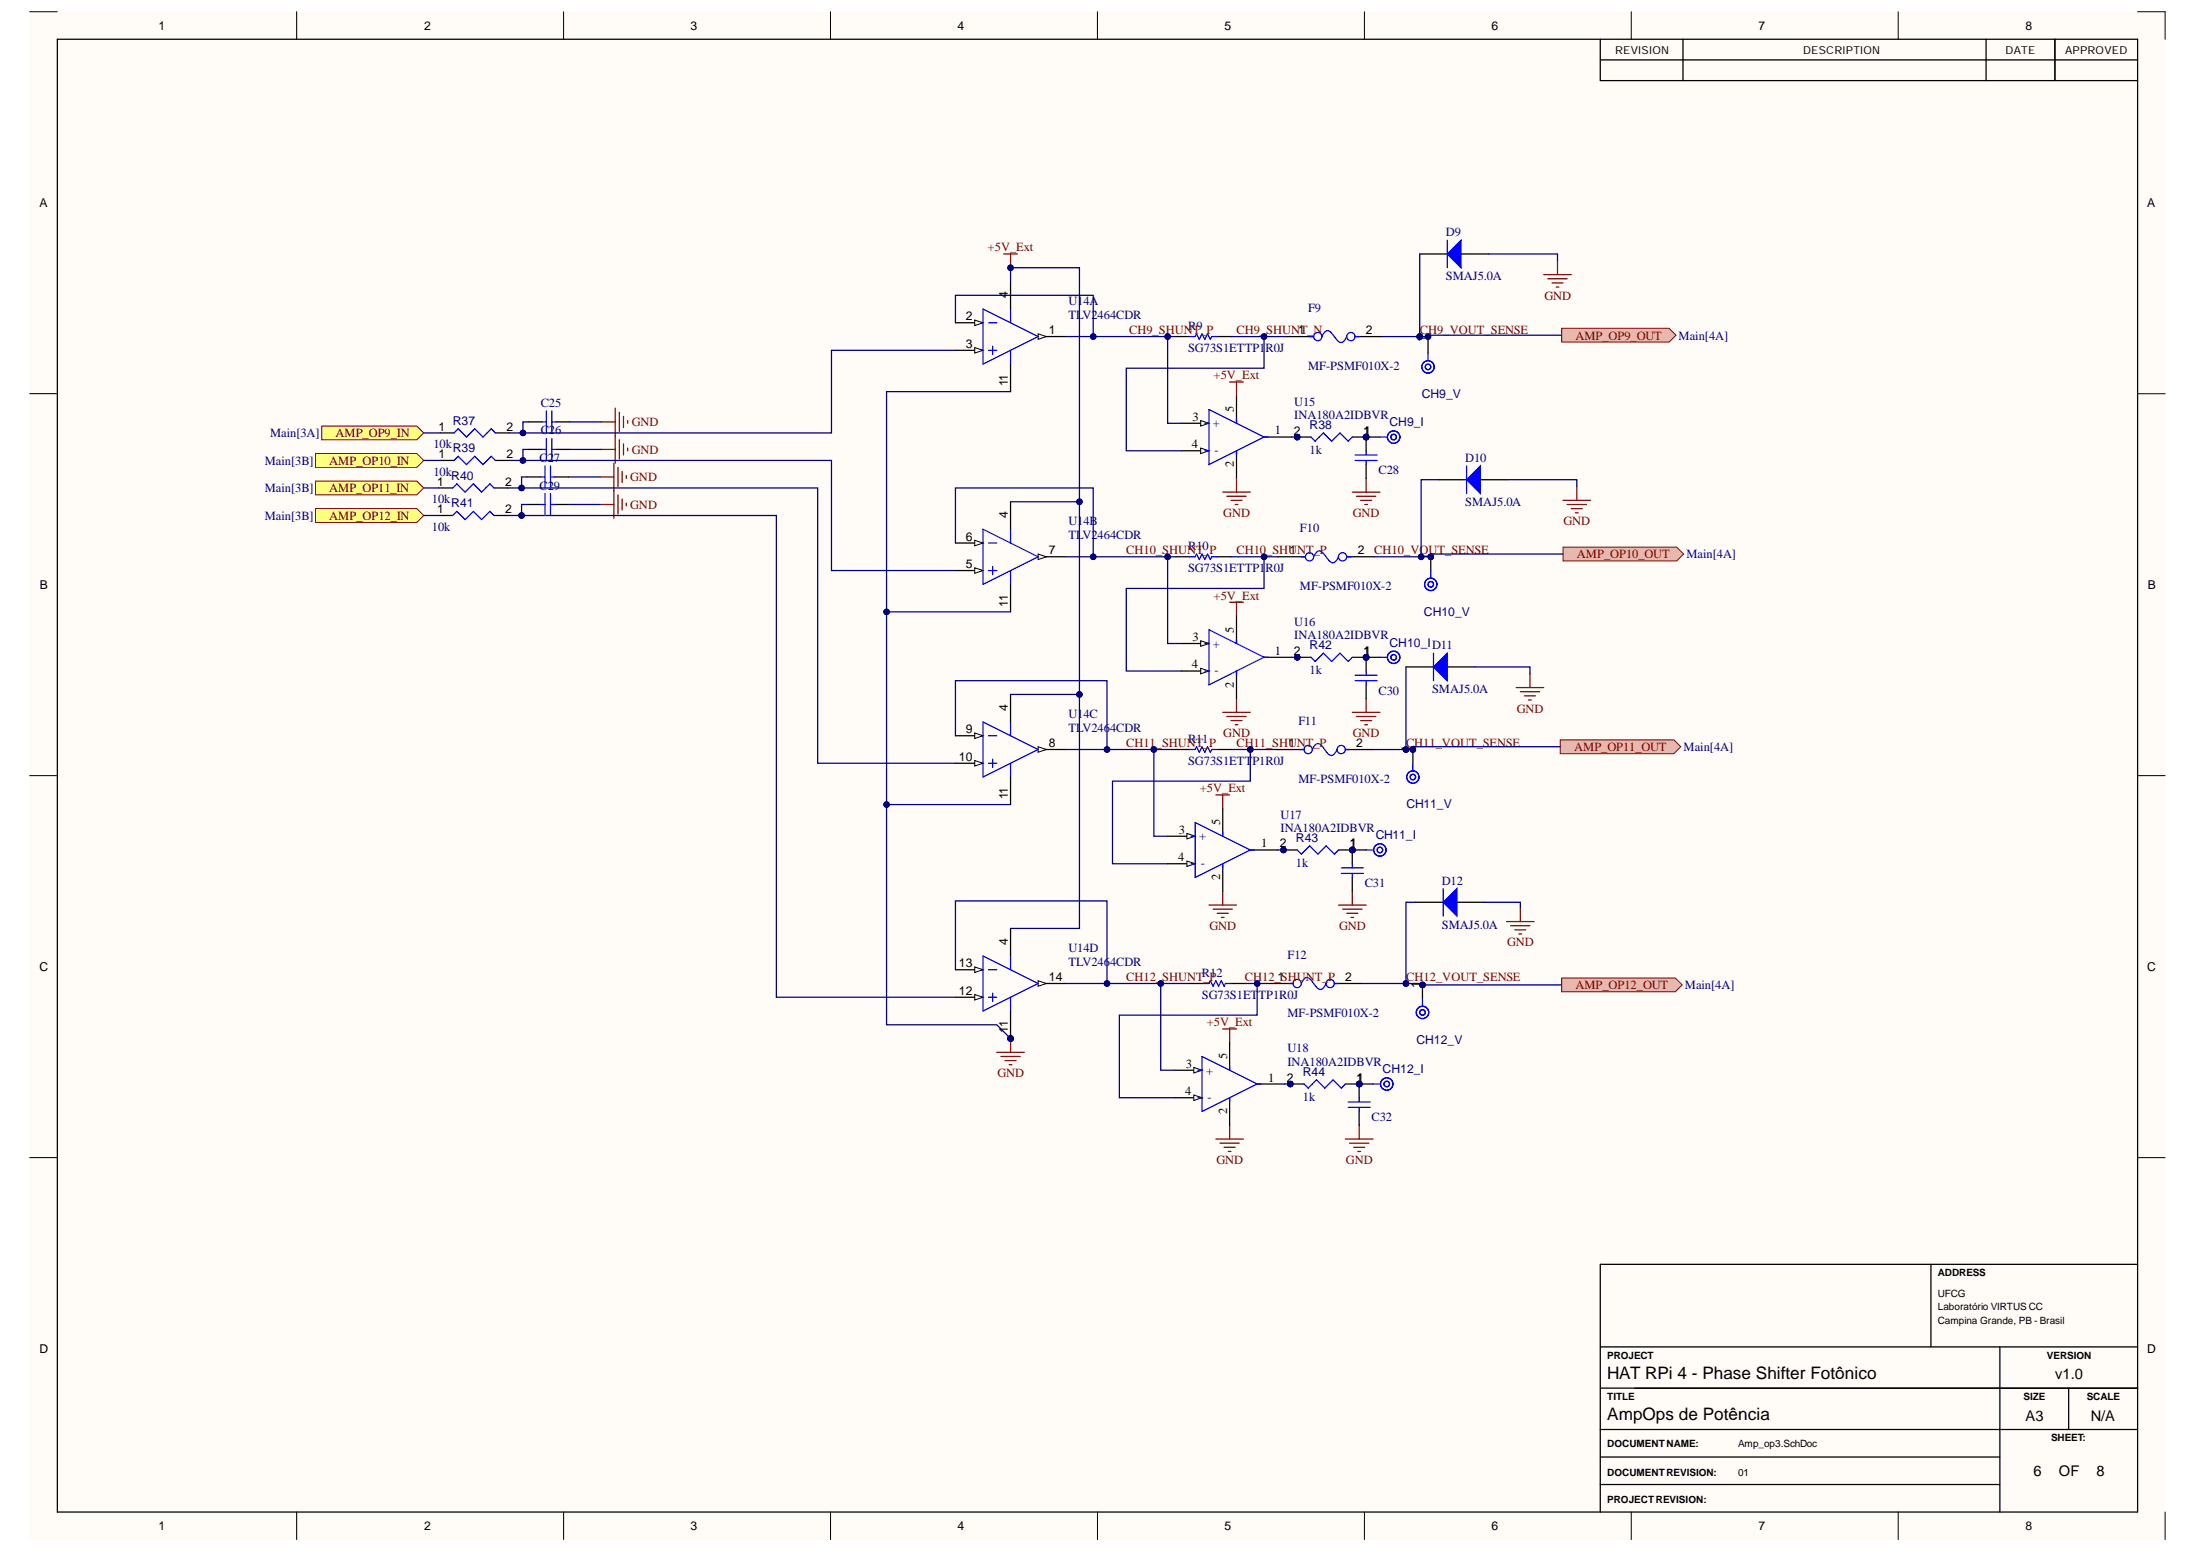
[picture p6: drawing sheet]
<svg xmlns="http://www.w3.org/2000/svg" width="297mm" height="210mm" viewBox="0 0 297 210" stroke-linecap="round" stroke-linejoin="round" font-family="sans-serif">
<defs><g id="words">
<g font-size="2.3">
<text x="217.2" y="191.9">AmpOps de Potência</text>
<text x="217.2" y="186.3">HAT RPi 4 - Phase Shifter Fotônico</text>
</g>
<g font-size="2">
<text x="273.7" y="191.9">A3</text>
<text x="277.7" y="186.3">v1.0</text>
<text x="282.5" y="191.9">N/A</text>
<text x="274.8" y="199.4">6</text>
<text x="278.2" y="199.4">OF</text>
<text x="283.3" y="199.4">8</text>
</g>
<g font-size="1.7" fill="#800000">
<text x="133.5" y="34">+5V_Ext</text>
<text x="208.7" y="40.5">GND</text>
<text x="152.6" y="45.1">CH9_SHUNT_P</text>
<text x="167.1" y="45.1">CH9_SHUN1T_N</text>
<text x="191.9" y="45.1">CH9_VOUT_SENSE</text>
<text x="212.9" y="45.9">AMP_OP9_OUT</text>
<text x="164" y="51.2">+5V_Ext</text>
<text x="45.3" y="59">AMP_OP9_IN</text>
<text x="85.4" y="57.6">GND</text>
<text x="44.5" y="62.8">AMP_OP10_IN</text>
<text x="85.2" y="65">GND</text>
<text x="85.4" y="61.3">GND</text>
<text x="44.5" y="66.5">AMP_OP11_IN</text>
<text x="44.5" y="70.2">AMP_OP12_IN</text>
<text x="85.2" y="68.7">GND</text>
<text x="165.3" y="69.9">GND</text>
<text x="182.8" y="69.9">GND</text>
<text x="211.3" y="71">GND</text>
<text x="152.2" y="74.8">CH10_SHUNT_P</text>
<text x="167.1" y="74.8">CH10_SHUNT_P</text>
<text x="185.7" y="74.8">CH10_VOUT_SENSE</text>
<text x="213.1" y="75.4">AMP_OP10_OUT</text>
<text x="164" y="81">+5V_Ext</text>
<text x="152.2" y="100.9">CH11_SHUNT_P</text>
<text x="165.3" y="99.6">GND</text>
<text x="167.1" y="100.9">CH11_SHUNT_P</text>
<text x="182.8" y="99.6">GND</text>
<text x="190" y="100.9">CH11_VOUT_SENSE</text>
<text x="205" y="96.2">GND</text>
<text x="212.7" y="101.4">AMP_OP11_OUT</text>
<text x="162.1" y="107">+5V_Ext</text>
<text x="163.5" y="125.6">GND</text>
<text x="181" y="125.6">GND</text>
<text x="203.7" y="127.8">GND</text>
<text x="152.2" y="132.5">CH12_SHUNT_P</text>
<text x="168.2" y="132.5">CH12_SHUNT_P</text>
<text x="190" y="132.5">CH12_VOUT_SENSE</text>
<text x="212.9" y="133.6">AMP_OP12_OUT</text>
<text x="163.1" y="138.6">+5V_Ext</text>
<text x="134.8" y="145.5">GND</text>
<text x="164.4" y="157.2">GND</text>
<text x="181.9" y="157.2">GND</text>
</g>
<g font-size="1.7" fill="#000080">
<text x="195.4" y="31.9">D9</text>
<text x="144.4" y="41.2">U14A</text>
<text x="195.4" y="37.8">SMAJ5.0A</text>
<text x="144.4" y="43.1">TLV2464CDR</text>
<text x="160.6" y="44.6">R9</text>
<text x="160.6" y="47.5">SG73S1ETTP1R0J</text>
<text x="176.8" y="42.1">F9</text>
<text x="226.8" y="45.9">Main[4A]</text>
<text x="176.8" y="50">MF-PSMF010X-2</text>
<text x="36.5" y="59">Main[3A]</text>
<text x="73.1" y="54.9">C25</text>
<text x="73.1" y="58.7">C26</text>
<text x="163.9" y="57.7">+</text>
<text x="174.9" y="54.8">U15</text>
<text x="174.9" y="56.6">INA180A2IDBVR</text>
<text x="35.8" y="62.8">Main[3B]</text>
<text x="58.6" y="60.5">10k</text>
<text x="58.6" y="64.3">10k</text>
<text x="72.9" y="62.4">C27</text>
<text x="164.1" y="61.3">-</text>
<text x="177" y="61.3">1k</text>
<text x="186.3" y="64.1">C28</text>
<text x="198" y="62.4">D10</text>
<text x="35.8" y="66.5">Main[3B]</text>
<text x="35.8" y="70.2">Main[3B]</text>
<text x="58.4" y="68">10k</text>
<text x="58.4" y="71.7">10k</text>
<text x="72.9" y="66.1">C29</text>
<text x="144.4" y="71">U14B</text>
<text x="175.7" y="71.9">F10</text>
<text x="198" y="68.3">SMAJ5.0A</text>
<text x="144.4" y="72.8">TLV2464CDR</text>
<text x="160.6" y="74.3">R10</text>
<text x="160.6" y="77.3">SG73S1ETTP1R0J</text>
<text x="227.9" y="75.4">Main[4A]</text>
<text x="175.7" y="79.7">MF-PSMF010X-2</text>
<text x="163.9" y="87.5">+</text>
<text x="174.9" y="84.5">U16</text>
<text x="174.9" y="86.4">INA180A2IDBVR</text>
<text x="164.1" y="91">-</text>
<text x="177" y="91">1k</text>
<text x="186.3" y="93.8">C30</text>
<text x="193.5" y="93.6">SMAJ5.0A</text>
<text x="144.4" y="97">U14C</text>
<text x="144.4" y="98.8">TLV2464CDR</text>
<text x="160.6" y="100.3">R11</text>
<text x="175.5" y="97.9">F11</text>
<text x="227.5" y="101.4">Main[4A]</text>
<text x="160.6" y="103.3">SG73S1ETT</text>
<text x="169.3" y="103.3">P1R0J</text>
<text x="175.5" y="105.7">MF-PSMF010X-2</text>
<text x="162.1" y="113.5">+</text>
<text x="173.1" y="110.6">U17</text>
<text x="173.1" y="112.4">INA180A2IDBVR</text>
<text x="162.3" y="117.1">-</text>
<text x="175.1" y="117.1">1k</text>
<text x="184.4" y="119.9">C31</text>
<text x="194.8" y="119.5">D12</text>
<text x="194.8" y="125.4">SMAJ5.0A</text>
<text x="144.4" y="128.6">U14D</text>
<text x="144.4" y="130.5">TLV2464CDR</text>
<text x="162.4" y="131.9">R12</text>
<text x="174" y="129.5">F12</text>
<text x="162.4" y="134.9">SG73S1ET</text>
<text x="170.1" y="134.9">TP1R0J</text>
<text x="174" y="137.3">MF-PSMF010X-2</text>
<text x="227.7" y="133.6">Main[4A]</text>
<text x="174" y="142.2">U18</text>
<text x="163" y="145.2">+</text>
<text x="163.2" y="148.7">-</text>
<text x="174" y="144">INA180A2IDBVR</text>
<text x="176.1" y="148.7">1k</text>
<text x="185.4" y="151.4">C32</text>
</g>
<g font-size="1.7">
<text x="161.2" y="56.8">3</text>
<text x="166.8" y="55.7" transform="rotate(-90 166.8 55.7)">5</text>
<text x="172.3" y="58.7">1</text>
<text x="161.1" y="60.5">4</text>
<text x="166.8" y="63.1" transform="rotate(-90 166.8 63.1)">2</text>
<text x="161.2" y="86.6">3</text>
<text x="166.8" y="85.4" transform="rotate(-90 166.8 85.4)">5</text>
<text x="172.3" y="88.4">1</text>
<text x="161.1" y="90.3">4</text>
<text x="166.8" y="92.9" transform="rotate(-90 166.8 92.9)">2</text>
<text x="159.3" y="112.6">3</text>
<text x="164.9" y="111.5" transform="rotate(-90 164.9 111.5)">5</text>
<text x="159.2" y="116.3">4</text>
<text x="164.9" y="118.9" transform="rotate(-90 164.9 118.9)">2</text>
<text x="170.4" y="114.5">1</text>
<text x="165.8" y="143.1" transform="rotate(-90 165.8 143.1)">5</text>
<text x="160.2" y="147.9">4</text>
<text x="160.2" y="144.2">3</text>
<text x="171.4" y="146.1">1</text>
<text x="165.8" y="150.5" transform="rotate(-90 165.8 150.5)">2</text>
</g>
<g font-size="1.6">
<text x="21.4" y="4">1</text>
<text x="57.3" y="4">2</text>
<text x="93.3" y="4">3</text>
<text x="129.4" y="4">4</text>
<text x="165.5" y="4">5</text>
<text x="201.6" y="4">6</text>
<text x="237.6" y="4">7</text>
<text x="273.7" y="4">8</text>
<text x="5.3" y="28">A</text>
<text x="290.2" y="28">A</text>
<text x="136.2" y="40.2" transform="rotate(-90 136.2 40.2)">4</text>
<text x="130.5" y="47">3</text>
<text x="130.5" y="43.2">2</text>
<text x="141.8" y="45.1">1</text>
<text x="184.6" y="45.1">2</text>
<text x="192.6" y="46.2" transform="rotate(-90 192.6 46.2)">1</text>
<text x="136.2" y="52.2" transform="rotate(-90 136.2 52.2)">11</text>
<text x="59.2" y="58.2">1</text>
<text x="68.4" y="58.2">2</text>
<text x="174.8" y="58.7">2</text>
<text x="184.3" y="58.7">1</text>
<text x="59.1" y="65.6">1</text>
<text x="59.2" y="61.9">1</text>
<text x="68.3" y="65.6">2</text>
<text x="68.4" y="61.9">2</text>
<text x="59.1" y="69.3">1</text>
<text x="68.3" y="69.3">2</text>
<text x="136.2" y="70" transform="rotate(-90 136.2 70)">4</text>
<text x="130.5" y="76.7">5</text>
<text x="130.5" y="73">6</text>
<text x="141.8" y="74.9">7</text>
<text x="174.3" y="74.9">1</text>
<text x="183.5" y="74.9">2</text>
<text x="193" y="75.6" transform="rotate(-90 193 75.6)">1</text>
<text x="5.4" y="79.6">B</text>
<text x="136.2" y="82" transform="rotate(-90 136.2 82)">11</text>
<text x="290.2" y="79.6">B</text>
<text x="174.8" y="88.4">2</text>
<text x="184.3" y="88.4">1</text>
<text x="130.5" y="99">9</text>
<text x="136.2" y="96" transform="rotate(-90 136.2 96)">4</text>
<text x="141.8" y="100.9">8</text>
<text x="174.1" y="100.9">1</text>
<text x="183.3" y="100.9">2</text>
<text x="190.6" y="101.6" transform="rotate(-90 190.6 101.6)">1</text>
<text x="129.6" y="102.8">10</text>
<text x="136.2" y="108" transform="rotate(-90 136.2 108)">11</text>
<text x="173" y="114.5">2</text>
<text x="182.5" y="114.5">1</text>
<text x="5.3" y="131.2">C</text>
<text x="129.6" y="130.6">13</text>
<text x="136.2" y="127.6" transform="rotate(-90 136.2 127.6)">4</text>
<text x="290.2" y="131.2">C</text>
<text x="129.6" y="134.3">12</text>
<text x="141.8" y="132.5">14</text>
<text x="172.6" y="132.5">1</text>
<text x="181.8" y="132.5">2</text>
<text x="191.9" y="133.4" transform="rotate(-90 191.9 133.4)">1</text>
<text x="136.2" y="139.6" transform="rotate(-90 136.2 139.6)">11</text>
<text x="173.9" y="146.1">2</text>
<text x="183.4" y="146.1">1</text>
<text x="5.3" y="182.7">D</text>
<text x="290.2" y="182.7">D</text>
<text x="21.4" y="206.7">1</text>
<text x="57.3" y="206.7">2</text>
<text x="93.3" y="206.7">3</text>
<text x="129.4" y="206.7">4</text>
<text x="165.5" y="206.7">5</text>
<text x="201.6" y="206.7">6</text>
<text x="237.6" y="206.7">7</text>
<text x="273.7" y="206.7">8</text>
</g>
<g font-size="1.6" fill="#000080">
<text x="192.1" y="53.8">CH9_V</text>
<text x="61.2" y="57.4">R37</text>
<text x="177" y="57.9">R38</text>
<text x="187.8" y="57.6">CH9_I</text>
<text x="61" y="64.8">R40</text>
<text x="61.2" y="61.1">R39</text>
<text x="61" y="68.5">R41</text>
<text x="192.4" y="83.2">CH10_V</text>
<text x="177" y="87.7">R42</text>
<text x="187.8" y="87.3">CH10_ID11</text>
<text x="175.1" y="113.7">R43</text>
<text x="185.9" y="113.4">CH11_I</text>
<text x="190.1" y="109.2">CH11_V</text>
<text x="191.4" y="141">CH12_V</text>
<text x="176.1" y="145.3">R44</text>
<text x="186.8" y="144.9">CH12_I</text>
</g>
<g font-size="1.5">
<text x="218.3" y="7.3">REVISION</text>
<text x="243.7" y="7.3">DESCRIPTION</text>
<text x="271" y="7.3">DATE</text>
<text x="279.1" y="7.3">APPROVED</text>
</g>
<g font-size="1.4">
<text x="261.9" y="172.4">ADDRESS</text>
<text x="261.9" y="178.9">Campina Grande, PB - Brasil</text>
<text x="261.9" y="175.1">UFCG</text>
<text x="261.9" y="177">Laboratório VIRTUS CC</text>
<text x="217.2" y="183.5">PROJECT</text>
<text x="276.6" y="183.5">VERSION</text>
<text x="217.2" y="189.1">TITLE</text>
<text x="273.5" y="189.1">SIZE</text>
<text x="282" y="189.1">SCALE</text>
<text x="217.2" y="195.4">DOCUMENTNAME:</text>
<text x="234.9" y="195.4">Amp_op3.SchDoc</text>
<text x="277.2" y="194.6">SHEET:</text>
<text x="217.2" y="203.1">PROJECTREVISION:</text>
<text x="217.2" y="199.3">DOCUMENTREVISION:</text>
<text x="234.9" y="199.3">01</text>
</g>
</g></defs>
<g fill="#fffcf8">
<path d="M4 1.6h288.6v206.4h-288.6z" fill-rule="evenodd"/>
<path d="M7.7 5.3h281.2v198.9h-281.2z" fill-rule="evenodd"/>
</g>
<g fill="none" stroke="#000" stroke-width=".14">
<path d="M4 1.6h3.7M40.1 1.6v3.7M76.2 1.6v3.7M112.2 1.6v3.7M148.3 1.6v3.7M184.4 1.6v3.7M220.5 1.6v3.7M256.5 1.6v3.7M277.7 8.1v2.8M288.9 1.6h3.7v3.7M4 53.2h3.7M288.9 53.2h3.7"/>
<path d="M4 104.8h3.7M288.9 104.8h3.7M4 156.4h3.7M288.9 156.4h3.7M220.9 193.1h68M40.1 204.2v3.8M76.2 204.2v3.8M112.2 204.2v3.8M148.3 204.2v3.8M184.4 204.2v3.8M220.5 204.2v3.8M256.5 204.2v3.8"/>
<path d="M292.6 204.2v3.8"/>
</g>
<g fill="none" stroke="#000" stroke-width=".17">
<path d="M7.7 5.3h281.2v198.9h-281.2zM216.3 5.3v5.6h72.6M216.3 8.1h72.6M227.4 5.3v5.6M268.4 5.3v5.6M277.7 5.3v5.6M129.1 47.3h3.7M260.9 170.8v11.1M288.9 170.8h-72.6v33.4M216.3 181.9h72.6M216.3 187.5h72.6M216.3 193.1h72.6"/>
<path d="M216.3 196.8h54M270.3 181.9v22.3M279.6 187.5v5.6M216.3 200.5h54"/>
</g>
<path d="M131.7 46.9l1.1 .4-1.1 .4z" fill="#f8fcff"/>
<path d="M131.7 46.9l1.1 .4-1.1 .4z" fill="none" stroke="#000" stroke-width=".14"/>
<path d="M129.1 43.6h3.7" fill="none" stroke="#000" stroke-width=".17"/>
<path d="M131.7 43.2l1.1 .4-1.1 .4z" fill="#f8fcff"/>
<path d="M131.7 43.2l1.1 .4-1.1 .4z" fill="none" stroke="#000" stroke-width=".14"/>
<path d="M140.3 45.5h3.7" fill="none" stroke="#000" stroke-width=".17"/>
<path d="M140.3 45.1l1.1 .4-1.1 .3z" fill="#f8fcff"/>
<path d="M140.3 45.1l1.1 .4-1.1 .3z" fill="none" stroke="#000" stroke-width=".14"/>
<path d="M132.8 41.7l7.5 3.8-7.5 3.7zM133.6 47.3h1.1M133.6 43.6h1.1M134.1 46.8v1.1M136.6 41.7v1.9M136.6 47.3v1.9" fill="none" stroke="#00f" stroke-width=".17"/>
<path d="M136.6 38v3.7M136.6 49.2v3.7M129.1 77.1h3.7" fill="none" stroke="#000" stroke-width=".17"/>
<path d="M131.7 76.7l1.1 .4-1.1 .3z" fill="#f8fcff"/>
<path d="M131.7 76.7l1.1 .4-1.1 .3z" fill="none" stroke="#000" stroke-width=".14"/>
<path d="M129.1 73.3h3.7" fill="none" stroke="#000" stroke-width=".17"/>
<path d="M131.7 73l1.1 .3-1.1 .4z" fill="#f8fcff"/>
<path d="M131.7 73l1.1 .3-1.1 .4z" fill="none" stroke="#000" stroke-width=".14"/>
<path d="M140.3 75.2h3.7" fill="none" stroke="#000" stroke-width=".17"/>
<path d="M140.3 74.8l1.1 .4-1.1 .4z" fill="#f8fcff"/>
<path d="M140.3 74.8l1.1 .4-1.1 .4z" fill="none" stroke="#000" stroke-width=".14"/>
<path d="M132.8 71.5l7.5 3.7-7.5 3.7zM133.6 77.1h1.1M133.6 73.3h1.1M134.1 76.5v1.1M136.6 71.5v1.8M136.6 77.1v1.8" fill="none" stroke="#00f" stroke-width=".17"/>
<path d="M136.6 67.8v3.7M136.6 78.9v3.7M129.1 103.1h3.7" fill="none" stroke="#000" stroke-width=".17"/>
<path d="M131.7 102.7l1.1 .4-1.1 .4z" fill="#f8fcff"/>
<path d="M131.7 102.7l1.1 .4-1.1 .4z" fill="none" stroke="#000" stroke-width=".14"/>
<path d="M129.1 99.4h3.7" fill="none" stroke="#000" stroke-width=".17"/>
<path d="M131.7 99l1.1 .4-1.1 .3z" fill="#f8fcff"/>
<path d="M131.7 99l1.1 .4-1.1 .3z" fill="none" stroke="#000" stroke-width=".14"/>
<path d="M140.3 101.2h3.7" fill="none" stroke="#000" stroke-width=".17"/>
<path d="M140.3 100.9l1.1 .3-1.1 .4z" fill="#f8fcff"/>
<path d="M140.3 100.9l1.1 .3-1.1 .4z" fill="none" stroke="#000" stroke-width=".14"/>
<path d="M132.8 97.5l7.5 3.7-7.5 3.8zM133.6 99.4h1.1M136.6 97.5v1.9M133.6 103.1h1.1M134.1 102.5v1.2M136.6 103.1v1.9" fill="none" stroke="#00f" stroke-width=".17"/>
<path d="M136.6 93.8v3.7M136.6 105v3.7" fill="none" stroke="#000" stroke-width=".17"/>
<circle cx="136.6" cy="140.3" r=".37" fill="#000080"/>
<circle cx="136.6" cy="140.3" r=".37" fill="none" stroke="#000080" stroke-width=".14"/>
<path d="M129.1 134.7h3.7" fill="none" stroke="#000" stroke-width=".17"/>
<path d="M131.7 134.3l1.1 .4-1.1 .4z" fill="#f8fcff"/>
<path d="M131.7 134.3l1.1 .4-1.1 .4z" fill="none" stroke="#000" stroke-width=".14"/>
<path d="M129.1 131h3.7" fill="none" stroke="#000" stroke-width=".17"/>
<path d="M131.7 130.6l1.1 .4-1.1 .4z" fill="#f8fcff"/>
<path d="M131.7 130.6l1.1 .4-1.1 .4z" fill="none" stroke="#000" stroke-width=".14"/>
<path d="M140.3 132.8h3.7" fill="none" stroke="#000" stroke-width=".17"/>
<path d="M140.3 132.5l1.1 .3-1.1 .4z" fill="#f8fcff"/>
<path d="M140.3 132.5l1.1 .3-1.1 .4z" fill="none" stroke="#000" stroke-width=".14"/>
<path d="M132.8 129.1l7.5 3.7-7.5 3.8zM133.6 134.7h1.1M133.6 131h1.1M134.1 134.1v1.2M136.6 129.1v1.9M136.6 134.7v1.9" fill="none" stroke="#00f" stroke-width=".17"/>
<path d="M136.6 136.6v3.7" fill="none" stroke="#000" stroke-width=".17"/>
<circle cx="136.6" cy="140.3" r=".37" fill="#000080"/>
<circle cx="136.6" cy="140.3" r=".37" fill="none" stroke="#000080" stroke-width=".14"/>
<path d="M136.6 125.4v3.7" fill="none" stroke="#000" stroke-width=".17"/>
<path d="M43.5 57.5h12.8l1 1-1 .9h-12.8z" fill-rule="evenodd" fill="#ffff80"/>
<path d="M43.5 57.5h12.8l1 1-1 .9h-12.8z" fill="none" stroke="#800000" stroke-width=".14"/>
<path d="M42.6 61.3h13.7l1 .9-1 .9h-13.7z" fill-rule="evenodd" fill="#ffff80"/>
<path d="M42.6 61.3h13.7l1 .9-1 .9h-13.7z" fill="none" stroke="#800000" stroke-width=".14"/>
<path d="M42.6 65h13.7l1 .9-1 .9h-13.7z" fill-rule="evenodd" fill="#ffff80"/>
<path d="M42.6 65h13.7l1 .9-1 .9h-13.7z" fill="none" stroke="#800000" stroke-width=".14"/>
<path d="M42.6 68.7h13.7l1 .9-1 1h-13.7z" fill-rule="evenodd" fill="#ffff80"/>
<path d="M42.6 68.7h13.7l1 .9-1 1h-13.7z" fill="none" stroke="#800000" stroke-width=".14"/>
<path d="M211.2 67.6h3.8M211.8 68.1h2.6M212.3 68.7h1.5M212.9 69.3h.4M213.1 65.7v1.9" fill="none" stroke="#800000" stroke-width=".17"/>
<path d="M211.2 73.9h15.4l.9 .9-.9 1h-15.4z" fill-rule="evenodd" fill="#e6b8af"/>
<path d="M211.2 73.9h15.4l.9 .9-.9 1h-15.4z" fill="none" stroke="#800000" stroke-width=".14"/>
<path d="M158.9 45.5h1.9M164.5 45.5h1.9M158.9 75.2h1.9M164.5 75.2h1.9M158.9 101.2h1.9M164.5 101.2h1.9" fill="none" stroke="#000" stroke-width=".17"/>
<path d="M160.8 45.5h.7l.2-.4 .4 .7 .3-.7 .4 .7 .4-.7 .4 .7 .1-.3h.8M160.8 75.2h.7l.2-.4 .4 .8 .3-.8 .4 .8 .4-.8 .4 .8 .1-.4h.8M160.8 101.2h.7l.2-.3 .4 .7 .3-.7 .4 .7 .4-.7 .4 .7 .1-.4h.8" fill="none" stroke="#00f" stroke-width=".17"/>
<path d="M208.6 37.1h3.7M209.2 37.7h2.6M209.7 38.2h1.5M210.3 38.8h.4M210.5 35.2v1.9" fill="none" stroke="#800000" stroke-width=".17"/>
<path d="M211 44.3h14.6l.9 1-.9 .9h-14.6z" fill-rule="evenodd" fill="#e6b8af"/>
<path d="M211 44.3h14.6l.9 1-.9 .9h-14.6z" fill="none" stroke="#800000" stroke-width=".14"/>
<path d="M204.9 92.9h3.7M205.5 93.4h2.6M206 94h1.5M206.6 94.5h.3M206.8 91v1.9" fill="none" stroke="#800000" stroke-width=".17"/>
<path d="M210.9 99.9h15.3l.9 1-.9 .9h-15.3z" fill-rule="evenodd" fill="#e6b8af"/>
<path d="M210.9 99.9h15.3l.9 1-.9 .9h-15.3z" fill="none" stroke="#800000" stroke-width=".14"/>
<path d="M203.6 124.5h3.7M204.1 125h2.7M204.7 125.6h1.5M205.3 126.1h.3M205.5 122.6v1.9" fill="none" stroke="#800000" stroke-width=".17"/>
<path d="M211 132.1h15.4l.9 .9-.9 1h-15.4z" fill-rule="evenodd" fill="#e6b8af"/>
<path d="M211 132.1h15.4l.9 .9-.9 1h-15.4z" fill="none" stroke="#800000" stroke-width=".14"/>
<path d="M160.8 132.8h1.8M166.4 132.8h1.8" fill="none" stroke="#000" stroke-width=".17"/>
<path d="M162.6 132.8h.8l.2-.3 .3 .7 .4-.7 .4 .7 .4-.7 .3 .7 .2-.4h.8" fill="none" stroke="#00f" stroke-width=".17"/>
<path d="M134.7 142.1h3.7M135.3 142.7h2.6M135.8 143.3h1.5M136.4 143.8h.4M136.6 140.3v1.8" fill="none" stroke="#800000" stroke-width=".17"/>
<circle cx="136.6" cy="140.3" r=".37" fill="#000080"/>
<circle cx="136.6" cy="140.3" r=".37" fill="none" stroke="#000080" stroke-width=".14"/>
<path d="M135.6 34.3h1.9M136.6 34.3v1.9" fill="none" stroke="#800000" stroke-width=".17"/>
<circle cx="136.6" cy="36.2" r=".37" fill="#000080"/>
<circle cx="136.6" cy="36.2" r=".37" fill="none" stroke="#000080" stroke-width=".14"/>
<path d="M191.9 34.3h3.7M197.4 34.3h3.8M173.8 45.5h3.7M183.1 45.5h3.7M172.7 75.2h3.7M182 75.2h3.7M172.5 101.2h3.7M181.8 101.2h3.7M171 132.8h3.7M180.3 132.8h3.7" fill="none" stroke="#000" stroke-width=".17"/>
<g fill="none" stroke="#00f" stroke-width=".17">
<path d="M177 45.5h.5M178.6 45.5a.81 .81 0 0 1 1-.8l.8 .9a.84 .84 0 0 0 1.1 .6l.5-.7M183.1 45.5h.6M175.9 75.2h.5M177.5 75.2a.86 .86 0 0 1 .9-.8l.4 .3 .6 .8a.69 .69 0 0 0 1.1 .3l.4-.6M182 75.2h.6M175.7 101.2h.5M177.3 101.2a.81 .81 0 0 1 1-.7l.8 .9a.85 .85 0 0 0 1.1 .5l.5-.7M181.8 101.2h.6M174.2 132.8h.5M175.9 132.8a.81 .81 0 0 1 .9-.7l.9 1a.69 .69 0 0 0 1.1 .3l.4-.6M180.3 132.8h.6"/>
<circle cx="178.1" cy="45.5" r=".56"/>
<circle cx="182.6" cy="45.5" r=".56"/>
<circle cx="177" cy="75.2" r=".56"/>
<circle cx="181.4" cy="75.2" r=".56"/>
<circle cx="176.8" cy="101.2" r=".56"/>
<circle cx="181.3" cy="101.2" r=".56"/>
<circle cx="175.3" cy="132.8" r=".56"/>
<circle cx="179.8" cy="132.8" r=".56"/>
</g>
<path d="M195.6 34.3l1.8-1.9v3.8z" fill="#00f"/>
<path d="M195.6 34.3l1.8-1.9v3.8zM195.6 32.4v3.8" fill="none" stroke="#00f" stroke-width=".17"/>
<path d="M194.5 64.8h3.7M200.1 64.8h3.7" fill="none" stroke="#000" stroke-width=".17"/>
<path d="M198.2 64.8l1.9-1.9v3.8z" fill="#00f"/>
<path d="M198.2 64.8l1.9-1.9v3.8zM198.2 62.9v3.8" fill="none" stroke="#00f" stroke-width=".17"/>
<path d="M190 90.1h3.7M195.6 90.1h3.7" fill="none" stroke="#000" stroke-width=".17"/>
<path d="M193.7 90.1l1.9-1.9v3.7z" fill="#00f"/>
<path d="M193.7 90.1l1.9-1.9v3.7zM193.7 88.2v3.7" fill="none" stroke="#00f" stroke-width=".17"/>
<path d="M191.3 121.9h3.7M196.9 121.9h3.7" fill="none" stroke="#000" stroke-width=".17"/>
<path d="M195 121.9l1.9-1.9v3.7z" fill="#00f"/>
<path d="M195 121.9l1.9-1.9v3.7zM195 120v3.7" fill="none" stroke="#00f" stroke-width=".17"/>
<circle cx="191.9" cy="45.5" r=".37" fill="#000080"/>
<circle cx="191.9" cy="45.5" r=".37" fill="none" stroke="#000080" stroke-width=".14"/>
<circle cx="190" cy="101.2" r=".37" fill="#000080"/>
<circle cx="190" cy="101.2" r=".37" fill="none" stroke="#000080" stroke-width=".14"/>
<circle cx="190" cy="132.8" r=".37" fill="#000080"/>
<circle cx="190" cy="132.8" r=".37" fill="none" stroke="#000080" stroke-width=".14"/>
<path d="M159.7 57.2h3.7" fill="none" stroke="#000" stroke-width=".17"/>
<path d="M162.3 56.8l1.1 .4-1.1 .3z" fill="#f8fcff"/>
<path d="M162.3 56.8l1.1 .4-1.1 .3z" fill="none" stroke="#000" stroke-width=".14"/>
<path d="M159.7 60.9h3.7" fill="none" stroke="#000" stroke-width=".17"/>
<path d="M162.3 60.5l1.1 .4-1.1 .4z" fill="#f8fcff"/>
<path d="M162.3 60.5l1.1 .4-1.1 .4z" fill="none" stroke="#000" stroke-width=".14"/>
<path d="M167.1 53.5v3.7M170.8 59h3.8M193 45.8v1.9M167.1 60.9v3.7" fill="none" stroke="#000" stroke-width=".17"/>
<g fill="none" stroke="#00f" stroke-width=".17">
<path d="M162.8 57.2h.6M163.4 55.3l7.4 3.7-7.4 3.8zM167.1 56.6v.6M170.8 59h.6M193 47.7v.9M162.8 60.9h.6M167.1 60.9v.5"/>
<circle cx="193" cy="49.6" r=".37"/>
<circle cx="193" cy="49.6" r=".84"/>
</g>
<path d="M166.2 51.6h1.8M167.1 51.6v1.9M165.2 66.5h3.8M165.8 67h2.6M166.4 67.6h1.4M166.9 68.1h.4M167.1 64.6v1.9M166.2 81.3h1.8M167.1 81.3v1.9" fill="none" stroke="#800000" stroke-width=".17"/>
<circle cx="193.4" cy="75.2" r=".37" fill="#000080"/>
<circle cx="193.4" cy="75.2" r=".37" fill="none" stroke="#000080" stroke-width=".14"/>
<path d="M193.4 75.2v1.9" fill="none" stroke="#000" stroke-width=".17"/>
<circle cx="193.4" cy="75.2" r=".37" fill="#000080"/>
<circle cx="193.4" cy="75.2" r=".37" fill="none" stroke="#000080" stroke-width=".14"/>
<g fill="none" stroke="#00f" stroke-width=".17">
<path d="M193.4 77.1v.9"/>
<circle cx="193.4" cy="78.9" r=".84"/>
<circle cx="193.4" cy="78.9" r=".37"/>
</g>
<path d="M164.3 107.4h1.9M165.2 107.4v1.8" fill="none" stroke="#800000" stroke-width=".17"/>
<circle cx="190.9" cy="101.2" r=".37" fill="#000080"/>
<circle cx="190.9" cy="101.2" r=".37" fill="none" stroke="#000080" stroke-width=".14"/>
<path d="M190.9 101.2v1.9" fill="none" stroke="#000" stroke-width=".17"/>
<circle cx="190.9" cy="101.2" r=".37" fill="#000080"/>
<circle cx="190.9" cy="101.2" r=".37" fill="none" stroke="#000080" stroke-width=".14"/>
<g fill="none" stroke="#00f" stroke-width=".17">
<path d="M190.9 103.1v.9"/>
<circle cx="190.9" cy="105" r=".84"/>
<circle cx="190.9" cy="105" r=".37"/>
</g>
<path d="M165.2 139h1.9M166.2 139v1.8" fill="none" stroke="#800000" stroke-width=".17"/>
<circle cx="192.2" cy="133" r=".37" fill="#000080"/>
<circle cx="192.2" cy="133" r=".37" fill="none" stroke="#000080" stroke-width=".14"/>
<path d="M192.2 133v1.9" fill="none" stroke="#000" stroke-width=".17"/>
<circle cx="192.2" cy="133" r=".37" fill="#000080"/>
<circle cx="192.2" cy="133" r=".37" fill="none" stroke="#000080" stroke-width=".14"/>
<g fill="none" stroke="#00f" stroke-width=".17">
<path d="M192.2 134.9v.9"/>
<circle cx="192.2" cy="136.8" r=".37"/>
<circle cx="192.2" cy="136.8" r=".84"/>
</g>
<g fill="none" stroke="#800000" stroke-width=".17">
<path d="M165.2 96.2h3.8M165.8 96.8h2.6M166.4 97.3h1.4M166.9 97.9h.4M167.1 94.4v1.8M163.4 122.2h3.7M163.9 122.8h2.6M164.5 123.4h1.5M165.1 123.9h.3M165.2 120.4v1.8M164.3 153.9h3.7M164.9 154.4h2.6"/>
<path d="M165.4 155h1.5M166 155.5h.4M166.2 152v1.9"/>
</g>
<path d="M159.7 86.9h3.7" fill="none" stroke="#000" stroke-width=".17"/>
<path d="M162.3 86.6l1.1 .3-1.1 .4z" fill="#f8fcff"/>
<path d="M162.3 86.6l1.1 .3-1.1 .4z" fill="none" stroke="#000" stroke-width=".14"/>
<path d="M159.7 90.6h3.7" fill="none" stroke="#000" stroke-width=".17"/>
<path d="M162.3 90.3l1.1 .3-1.1 .4z" fill="#f8fcff"/>
<path d="M162.3 90.3l1.1 .3-1.1 .4z" fill="none" stroke="#000" stroke-width=".14"/>
<path d="M167.1 83.2v3.7M167.1 90.6v3.8M170.8 88.8h3.8M157.8 113h3.7" fill="none" stroke="#000" stroke-width=".17"/>
<path d="M162.8 86.9h.6M162.8 90.6h.6M163.4 85.1l7.4 3.7-7.4 3.7zM167.1 86.4v.5M167.1 90.6v.6M170.8 88.8h.6" fill="none" stroke="#00f" stroke-width=".17"/>
<path d="M160.4 112.6l1.1 .4-1.1 .3z" fill="#f8fcff"/>
<path d="M160.4 112.6l1.1 .4-1.1 .3z" fill="none" stroke="#000" stroke-width=".14"/>
<path d="M157.8 116.7h3.7" fill="none" stroke="#000" stroke-width=".17"/>
<path d="M160.4 116.3l1.1 .4-1.1 .3z" fill="#f8fcff"/>
<path d="M160.4 116.3l1.1 .4-1.1 .3z" fill="none" stroke="#000" stroke-width=".14"/>
<path d="M165.2 109.2v3.8M165.2 116.7v3.7M169 114.8h3.7M158.7 144.6h3.7" fill="none" stroke="#000" stroke-width=".17"/>
<path d="M161 113h.5M161 116.7h.5M161.5 111.1l7.5 3.7-7.5 3.7zM165.2 112.4v.6M165.2 116.7v.5M169 114.8h.5" fill="none" stroke="#00f" stroke-width=".17"/>
<path d="M161.3 144.2l1.1 .4-1.1 .3z" fill="#f8fcff"/>
<path d="M161.3 144.2l1.1 .4-1.1 .3z" fill="none" stroke="#000" stroke-width=".14"/>
<path d="M158.7 148.3h3.7" fill="none" stroke="#000" stroke-width=".17"/>
<path d="M161.3 147.9l1.1 .4-1.1 .3z" fill="#f8fcff"/>
<path d="M161.3 147.9l1.1 .4-1.1 .3z" fill="none" stroke="#000" stroke-width=".14"/>
<path d="M59.5 58.5h1.9M66.9 58.5h1.9M59.3 65.9h1.9M59.3 69.6h1.9M59.5 62.2h1.9M66.8 65.9h1.8M66.8 69.6h1.8M66.9 62.2h1.9M166.2 140.8v3.8M166.2 148.3v3.7M169.9 146.4h3.7" fill="none" stroke="#000" stroke-width=".17"/>
<path d="M61.4 58.5l.5-.6 1.1 1.1 1.2-1.1 1.1 1.1 1.1-1.1 .5 .6M61.2 65.9l.5-.5 1.2 1.1 1.1-1.1 1.1 1.1 1.1-1.1 .6 .5M61.2 69.6l.5-.5 1.2 1.1 1.1-1.1 1.1 1.1 1.1-1.1 .6 .5M61.4 62.2l.5-.6 1.1 1.2 1.2-1.2 1.1 1.2 1.1-1.2 .5 .6M161.9 144.6h.5M161.9 148.3h.5M162.4 142.7l7.5 3.7-7.5 3.7zM166.2 144v.6M166.2 148.3v.5M169.9 146.4h.6" fill="none" stroke="#00f" stroke-width=".17"/>
<g fill="none" stroke="#800000" stroke-width=".17">
<path d="M81.3 57h1.8M83.1 55.1v7.5M83.7 55.7v2.6M83.7 59.4v2.6M84.3 56.2v1.5M84.3 60v1.4M84.8 56.8v.4M81.1 64.4h1.9M81.1 68.1h1.9M81.3 60.7h1.8M83 62.6v7.4M83.5 63.1v2.6"/>
<path d="M83.5 66.8v2.6M84.1 63.7v1.5M84.1 67.4v1.5M84.6 64.2v.4M84.6 68v.3M84.8 60.5v.4"/>
</g>
<circle cx="184.6" cy="59" r=".38" fill="#000080"/>
<circle cx="184.6" cy="59" r=".38" fill="none" stroke="#000080" stroke-width=".14"/>
<path d="M184.6 59h1.9" fill="none" stroke="#000" stroke-width=".17"/>
<circle cx="184.6" cy="59" r=".38" fill="#000080"/>
<circle cx="184.6" cy="59" r=".38" fill="none" stroke="#000080" stroke-width=".14"/>
<g fill="none" stroke="#00f" stroke-width=".17">
<path d="M186.5 59h.9"/>
<circle cx="188.3" cy="59" r=".84"/>
<circle cx="188.3" cy="59" r=".38"/>
<circle cx="188.3" cy="59" r=".37"/>
</g>
<circle cx="175.3" cy="59" r=".37" fill="#000080"/>
<circle cx="175.3" cy="59" r=".37" fill="none" stroke="#000080" stroke-width=".14"/>
<circle cx="184.6" cy="59" r=".38" fill="#000080"/>
<circle cx="184.6" cy="59" r=".38" fill="none" stroke="#000080" stroke-width=".14"/>
<path d="M175.3 59h1.9" fill="none" stroke="#000" stroke-width=".17"/>
<circle cx="175.3" cy="59" r=".37" fill="#000080"/>
<circle cx="175.3" cy="59" r=".37" fill="none" stroke="#000080" stroke-width=".14"/>
<path d="M182.7 59h1.9" fill="none" stroke="#000" stroke-width=".17"/>
<circle cx="184.6" cy="59" r=".38" fill="#000080"/>
<circle cx="184.6" cy="59" r=".38" fill="none" stroke="#000080" stroke-width=".14"/>
<path d="M177.2 59l.5 .6 1.1-1.1 1.2 1.1 1.1-1.1 1.1 1.1 .5-.6" fill="none" stroke="#00f" stroke-width=".17"/>
<path d="M182.7 66.5h3.8M183.3 67h2.6M183.9 67.6h1.5M184.4 68.1h.4M184.6 64.6v1.9" fill="none" stroke="#800000" stroke-width=".17"/>
<circle cx="184.6" cy="88.8" r=".37" fill="#000080"/>
<circle cx="184.6" cy="88.8" r=".37" fill="none" stroke="#000080" stroke-width=".14"/>
<path d="M184.6 88.8h1.9" fill="none" stroke="#000" stroke-width=".17"/>
<circle cx="184.6" cy="88.8" r=".37" fill="#000080"/>
<circle cx="184.6" cy="88.8" r=".37" fill="none" stroke="#000080" stroke-width=".14"/>
<g fill="none" stroke="#00f" stroke-width=".17">
<path d="M186.5 88.8h.9"/>
<circle cx="188.3" cy="88.8" r=".84"/>
<circle cx="188.3" cy="88.8" r=".37"/>
</g>
<circle cx="175.3" cy="88.8" r=".37" fill="#000080"/>
<circle cx="175.3" cy="88.8" r=".37" fill="none" stroke="#000080" stroke-width=".14"/>
<circle cx="184.6" cy="88.8" r=".37" fill="#000080"/>
<circle cx="184.6" cy="88.8" r=".37" fill="none" stroke="#000080" stroke-width=".14"/>
<path d="M175.3 88.8h1.9" fill="none" stroke="#000" stroke-width=".17"/>
<circle cx="175.3" cy="88.8" r=".37" fill="#000080"/>
<circle cx="175.3" cy="88.8" r=".37" fill="none" stroke="#000080" stroke-width=".14"/>
<path d="M182.7 88.8h1.9" fill="none" stroke="#000" stroke-width=".17"/>
<circle cx="184.6" cy="88.8" r=".37" fill="#000080"/>
<circle cx="184.6" cy="88.8" r=".37" fill="none" stroke="#000080" stroke-width=".14"/>
<path d="M177.2 88.8l.5 .5 1.1-1.1 1.2 1.1 1.1-1.1 1.1 1.1 .5-.5" fill="none" stroke="#00f" stroke-width=".17"/>
<path d="M182.7 96.2h3.8M183.3 96.8h2.6M183.9 97.3h1.5M184.4 97.9h.4M184.6 94.4v1.8" fill="none" stroke="#800000" stroke-width=".17"/>
<circle cx="182.8" cy="114.8" r=".37" fill="#000080"/>
<circle cx="182.8" cy="114.8" r=".37" fill="none" stroke="#000080" stroke-width=".14"/>
<path d="M182.7 114.8h1.9" fill="none" stroke="#000" stroke-width=".17"/>
<circle cx="182.8" cy="114.8" r=".37" fill="#000080"/>
<circle cx="182.8" cy="114.8" r=".37" fill="none" stroke="#000080" stroke-width=".14"/>
<g fill="none" stroke="#00f" stroke-width=".17">
<path d="M184.6 114.8h1"/>
<circle cx="186.5" cy="114.8" r=".84"/>
<circle cx="186.5" cy="114.8" r=".37"/>
</g>
<circle cx="173.4" cy="114.8" r=".37" fill="#000080"/>
<circle cx="173.4" cy="114.8" r=".37" fill="none" stroke="#000080" stroke-width=".14"/>
<circle cx="182.8" cy="114.8" r=".37" fill="#000080"/>
<circle cx="182.8" cy="114.8" r=".37" fill="none" stroke="#000080" stroke-width=".14"/>
<path d="M173.4 114.8h1.9" fill="none" stroke="#000" stroke-width=".17"/>
<circle cx="173.4" cy="114.8" r=".37" fill="#000080"/>
<circle cx="173.4" cy="114.8" r=".37" fill="none" stroke="#000080" stroke-width=".14"/>
<path d="M180.9 114.8h1.8" fill="none" stroke="#000" stroke-width=".17"/>
<circle cx="182.8" cy="114.8" r=".37" fill="#000080"/>
<circle cx="182.8" cy="114.8" r=".37" fill="none" stroke="#000080" stroke-width=".14"/>
<path d="M175.3 114.8l.6 .6 1.1-1.1 1.1 1.1 1.1-1.1 1.1 1.1 .6-.6" fill="none" stroke="#00f" stroke-width=".17"/>
<path d="M180.9 122.3h3.7M181.4 122.8h2.7M182 123.4h1.5M182.6 123.9h.3M182.7 120.4v1.9" fill="none" stroke="#800000" stroke-width=".17"/>
<circle cx="183.7" cy="146.4" r=".37" fill="#000080"/>
<circle cx="183.7" cy="146.4" r=".37" fill="none" stroke="#000080" stroke-width=".14"/>
<path d="M183.7 146.4h1.9" fill="none" stroke="#000" stroke-width=".17"/>
<circle cx="183.7" cy="146.4" r=".37" fill="#000080"/>
<circle cx="183.7" cy="146.4" r=".37" fill="none" stroke="#000080" stroke-width=".14"/>
<g fill="none" stroke="#00f" stroke-width=".17">
<path d="M185.6 146.4h.9"/>
<circle cx="187.4" cy="146.4" r=".84"/>
<circle cx="187.4" cy="146.4" r=".37"/>
</g>
<circle cx="174.4" cy="146.4" r=".37" fill="#000080"/>
<circle cx="174.4" cy="146.4" r=".37" fill="none" stroke="#000080" stroke-width=".14"/>
<circle cx="183.7" cy="146.4" r=".37" fill="#000080"/>
<circle cx="183.7" cy="146.4" r=".37" fill="none" stroke="#000080" stroke-width=".14"/>
<path d="M174.4 146.4h1.8" fill="none" stroke="#000" stroke-width=".17"/>
<circle cx="174.4" cy="146.4" r=".37" fill="#000080"/>
<circle cx="174.4" cy="146.4" r=".37" fill="none" stroke="#000080" stroke-width=".14"/>
<path d="M181.8 146.4h1.9" fill="none" stroke="#000" stroke-width=".17"/>
<circle cx="183.7" cy="146.4" r=".37" fill="#000080"/>
<circle cx="183.7" cy="146.4" r=".37" fill="none" stroke="#000080" stroke-width=".14"/>
<path d="M73.3 57h.5M73.8 55.5v3M74.6 55.5v3M74.6 57h.5M176.2 146.4l.6 .6 1.1-1.1 1.1 1.1 1.1-1.1 1.2 1.1 .5-.6" fill="none" stroke="#00f" stroke-width=".17"/>
<path d="M181.8 153.9h3.8M182.4 154.4h2.6M182.9 155h1.5M183.5 155.5h.4M183.7 152v1.9" fill="none" stroke="#800000" stroke-width=".17"/>
<path d="M71.4 57h1.9M75.1 57h1.9" fill="none" stroke="#000" stroke-width=".17"/>
<path d="M201.2 34.3h9.3v.9M211 45.3h-18v.2h-1.1M203.8 64.8h9.3v.9" fill="none" stroke="#000080" stroke-width=".17"/>
<circle cx="191.9" cy="45.5" r=".37" fill="#000080"/>
<circle cx="191.9" cy="45.5" r=".37" fill="none" stroke="#000080" stroke-width=".14"/>
<circle cx="193" cy="45.5" r=".37" fill="#000080"/>
<circle cx="193" cy="45.5" r=".37" fill="none" stroke="#000080" stroke-width=".14"/>
<path d="M199.3 90.1h7.5v.9M210.9 100.9h-20v.3h-5.4" fill="none" stroke="#000080" stroke-width=".17"/>
<circle cx="190" cy="101.2" r=".37" fill="#000080"/>
<circle cx="190" cy="101.2" r=".37" fill="none" stroke="#000080" stroke-width=".14"/>
<circle cx="190.9" cy="101.2" r=".37" fill="#000080"/>
<circle cx="190.9" cy="101.2" r=".37" fill="none" stroke="#000080" stroke-width=".14"/>
<path d="M144 132.8h16.8M200.6 121.9h4.9v.7" fill="none" stroke="#000080" stroke-width=".17"/>
<circle cx="149.6" cy="132.8" r=".37" fill="#000080"/>
<circle cx="149.6" cy="132.8" r=".37" fill="none" stroke="#000080" stroke-width=".14"/>
<circle cx="156.9" cy="132.8" r=".37" fill="#000080"/>
<circle cx="156.9" cy="132.8" r=".37" fill="none" stroke="#000080" stroke-width=".14"/>
<path d="M144 101.2h14.9" fill="none" stroke="#000080" stroke-width=".17"/>
<circle cx="149.6" cy="101.2" r=".37" fill="#000080"/>
<circle cx="149.6" cy="101.2" r=".37" fill="none" stroke="#000080" stroke-width=".14"/>
<circle cx="155.9" cy="101.2" r=".37" fill="#000080"/>
<circle cx="155.9" cy="101.2" r=".37" fill="none" stroke="#000080" stroke-width=".14"/>
<path d="M144 75.2h14.9" fill="none" stroke="#000080" stroke-width=".17"/>
<circle cx="147.7" cy="75.2" r=".37" fill="#000080"/>
<circle cx="147.7" cy="75.2" r=".37" fill="none" stroke="#000080" stroke-width=".14"/>
<circle cx="157.8" cy="75.2" r=".37" fill="#000080"/>
<circle cx="157.8" cy="75.2" r=".37" fill="none" stroke="#000080" stroke-width=".14"/>
<path d="M190 90.1v11.1" fill="none" stroke="#000080" stroke-width=".17"/>
<circle cx="190" cy="101.2" r=".37" fill="#000080"/>
<circle cx="190" cy="101.2" r=".37" fill="none" stroke="#000080" stroke-width=".14"/>
<path d="M191.9 34.3v11.2" fill="none" stroke="#000080" stroke-width=".17"/>
<circle cx="191.9" cy="45.5" r=".37" fill="#000080"/>
<circle cx="191.9" cy="45.5" r=".37" fill="none" stroke="#000080" stroke-width=".14"/>
<path d="M144 45.5h14.9" fill="none" stroke="#000080" stroke-width=".17"/>
<circle cx="147.7" cy="45.5" r=".37" fill="#000080"/>
<circle cx="147.7" cy="45.5" r=".37" fill="none" stroke="#000080" stroke-width=".14"/>
<circle cx="157.8" cy="45.5" r=".37" fill="#000080"/>
<circle cx="157.8" cy="45.5" r=".37" fill="none" stroke="#000080" stroke-width=".14"/>
<path d="M136.6 67.8h9.3" fill="none" stroke="#000080" stroke-width=".17"/>
<circle cx="145.9" cy="67.8" r=".37" fill="#000080"/>
<circle cx="145.9" cy="67.8" r=".37" fill="none" stroke="#000080" stroke-width=".14"/>
<path d="M136.6 93.8h9.3" fill="none" stroke="#000080" stroke-width=".17"/>
<circle cx="145.9" cy="93.8" r=".37" fill="#000080"/>
<circle cx="145.9" cy="93.8" r=".37" fill="none" stroke="#000080" stroke-width=".14"/>
<path d="M136.6 38v-1.8h9.3v89.2h-9.3" fill="none" stroke="#000080" stroke-width=".17"/>
<circle cx="145.9" cy="93.8" r=".37" fill="#000080"/>
<circle cx="145.9" cy="93.8" r=".37" fill="none" stroke="#000080" stroke-width=".14"/>
<circle cx="145.9" cy="67.8" r=".37" fill="#000080"/>
<circle cx="145.9" cy="67.8" r=".37" fill="none" stroke="#000080" stroke-width=".14"/>
<circle cx="136.6" cy="36.2" r=".37" fill="#000080"/>
<circle cx="136.6" cy="36.2" r=".37" fill="none" stroke="#000080" stroke-width=".14"/>
<path d="M129.1 43.6v-3.7h18.6v5.6" fill="none" stroke="#000080" stroke-width=".17"/>
<circle cx="147.7" cy="45.5" r=".37" fill="#000080"/>
<circle cx="147.7" cy="45.5" r=".37" fill="none" stroke="#000080" stroke-width=".14"/>
<path d="M129.1 73.3v-7.4h18.6v9.3" fill="none" stroke="#000080" stroke-width=".17"/>
<circle cx="147.7" cy="75.2" r=".37" fill="#000080"/>
<circle cx="147.7" cy="75.2" r=".37" fill="none" stroke="#000080" stroke-width=".14"/>
<path d="M129.1 99.4v-7.5h20.5v9.3" fill="none" stroke="#000080" stroke-width=".17"/>
<circle cx="149.6" cy="101.2" r=".37" fill="#000080"/>
<circle cx="149.6" cy="101.2" r=".37" fill="none" stroke="#000080" stroke-width=".14"/>
<path d="M129.1 131v-9.3h20.5v11.1" fill="none" stroke="#000080" stroke-width=".17"/>
<circle cx="149.6" cy="132.8" r=".37" fill="#000080"/>
<circle cx="149.6" cy="132.8" r=".37" fill="none" stroke="#000080" stroke-width=".14"/>
<path d="M136.6 108.7h-16.8v29.7h14.9l1.9 1.9" fill="none" stroke="#000080" stroke-width=".17"/>
<circle cx="119.8" cy="108.7" r=".37" fill="#000080"/>
<circle cx="119.8" cy="108.7" r=".37" fill="none" stroke="#000080" stroke-width=".14"/>
<circle cx="136.6" cy="140.3" r=".37" fill="#000080"/>
<circle cx="136.6" cy="140.3" r=".37" fill="none" stroke="#000080" stroke-width=".14"/>
<path d="M136.6 52.9h-16.8v55.8" fill="none" stroke="#000080" stroke-width=".17"/>
<circle cx="119.8" cy="108.7" r=".37" fill="#000080"/>
<circle cx="119.8" cy="108.7" r=".37" fill="none" stroke="#000080" stroke-width=".14"/>
<circle cx="119.8" cy="82.6" r=".37" fill="#000080"/>
<circle cx="119.8" cy="82.6" r=".37" fill="none" stroke="#000080" stroke-width=".14"/>
<path d="M119.8 82.6h16.8" fill="none" stroke="#000080" stroke-width=".17"/>
<circle cx="119.8" cy="82.6" r=".37" fill="#000080"/>
<circle cx="119.8" cy="82.6" r=".37" fill="none" stroke="#000080" stroke-width=".14"/>
<path d="M129.1 47.3h-16.7v11.2h-41.7v.2" fill="none" stroke="#000080" stroke-width=".17"/>
<circle cx="70.7" cy="58.5" r=".37" fill="#000080"/>
<circle cx="70.7" cy="58.5" r=".37" fill="none" stroke="#000080" stroke-width=".14"/>
<path d="M166.4 45.5h7.4" fill="none" stroke="#000080" stroke-width=".17"/>
<circle cx="170.8" cy="45.5" r=".37" fill="#000080"/>
<circle cx="170.8" cy="45.5" r=".37" fill="none" stroke="#000080" stroke-width=".14"/>
<path d="M186.8 45.5h5.1" fill="none" stroke="#000080" stroke-width=".17"/>
<circle cx="191.9" cy="45.5" r=".37" fill="#000080"/>
<circle cx="191.9" cy="45.5" r=".37" fill="none" stroke="#000080" stroke-width=".14"/>
<path d="M166.4 75.2h6.3" fill="none" stroke="#000080" stroke-width=".17"/>
<circle cx="170.8" cy="75.2" r=".37" fill="#000080"/>
<circle cx="170.8" cy="75.2" r=".37" fill="none" stroke="#000080" stroke-width=".14"/>
<path d="M211.2 74.8h-17.8v.4h-7.7" fill="none" stroke="#000080" stroke-width=".17"/>
<circle cx="193.4" cy="75.2" r=".37" fill="#000080"/>
<circle cx="193.4" cy="75.2" r=".37" fill="none" stroke="#000080" stroke-width=".14"/>
<circle cx="192.1" cy="75.2" r=".37" fill="#000080"/>
<circle cx="192.1" cy="75.2" r=".37" fill="none" stroke="#000080" stroke-width=".14"/>
<path d="M166.4 101.2h6.1" fill="none" stroke="#000080" stroke-width=".17"/>
<circle cx="169" cy="101.2" r=".37" fill="#000080"/>
<circle cx="169" cy="101.2" r=".37" fill="none" stroke="#000080" stroke-width=".14"/>
<path d="M168.2 132.8h2.8" fill="none" stroke="#000080" stroke-width=".17"/>
<circle cx="169.9" cy="132.8" r=".37" fill="#000080"/>
<circle cx="169.9" cy="132.8" r=".37" fill="none" stroke="#000080" stroke-width=".14"/>
<path d="M157.8 45.5v11.7h1.9" fill="none" stroke="#000080" stroke-width=".17"/>
<circle cx="157.8" cy="45.5" r=".37" fill="#000080"/>
<circle cx="157.8" cy="45.5" r=".37" fill="none" stroke="#000080" stroke-width=".14"/>
<path d="M170.8 45.5v4.2h-18.6v11.2h7.5" fill="none" stroke="#000080" stroke-width=".17"/>
<circle cx="170.8" cy="45.5" r=".37" fill="#000080"/>
<circle cx="170.8" cy="45.5" r=".37" fill="none" stroke="#000080" stroke-width=".14"/>
<path d="M174.6 59h.9" fill="none" stroke="#000080" stroke-width=".17"/>
<circle cx="175.3" cy="59" r=".37" fill="#000080"/>
<circle cx="175.3" cy="59" r=".37" fill="none" stroke="#000080" stroke-width=".14"/>
<path d="M157.8 75.2v11.7h1.9" fill="none" stroke="#000080" stroke-width=".17"/>
<circle cx="157.8" cy="75.2" r=".37" fill="#000080"/>
<circle cx="157.8" cy="75.2" r=".37" fill="none" stroke="#000080" stroke-width=".14"/>
<path d="M170.8 75.2v4.3h-18.6v11.1h7.5" fill="none" stroke="#000080" stroke-width=".17"/>
<circle cx="170.8" cy="75.2" r=".37" fill="#000080"/>
<circle cx="170.8" cy="75.2" r=".37" fill="none" stroke="#000080" stroke-width=".14"/>
<path d="M174.6 88.8h.9" fill="none" stroke="#000080" stroke-width=".17"/>
<circle cx="175.3" cy="88.8" r=".37" fill="#000080"/>
<circle cx="175.3" cy="88.8" r=".37" fill="none" stroke="#000080" stroke-width=".14"/>
<path d="M155.9 101.2v11.8h1.9" fill="none" stroke="#000080" stroke-width=".17"/>
<circle cx="155.9" cy="101.2" r=".37" fill="#000080"/>
<circle cx="155.9" cy="101.2" r=".37" fill="none" stroke="#000080" stroke-width=".14"/>
<path d="M169 101.2v4.3h-18.7v11.2h7.5" fill="none" stroke="#000080" stroke-width=".17"/>
<circle cx="169" cy="101.2" r=".37" fill="#000080"/>
<circle cx="169" cy="101.2" r=".37" fill="none" stroke="#000080" stroke-width=".14"/>
<path d="M172.7 114.8h.9" fill="none" stroke="#000080" stroke-width=".17"/>
<circle cx="173.4" cy="114.8" r=".37" fill="#000080"/>
<circle cx="173.4" cy="114.8" r=".37" fill="none" stroke="#000080" stroke-width=".14"/>
<path d="M156.9 132.8v11.8h1.8" fill="none" stroke="#000080" stroke-width=".17"/>
<circle cx="156.9" cy="132.8" r=".37" fill="#000080"/>
<circle cx="156.9" cy="132.8" r=".37" fill="none" stroke="#000080" stroke-width=".14"/>
<path d="M169.9 132.8v4.3h-18.6v11.2h7.4" fill="none" stroke="#000080" stroke-width=".17"/>
<circle cx="169.9" cy="132.8" r=".37" fill="#000080"/>
<circle cx="169.9" cy="132.8" r=".37" fill="none" stroke="#000080" stroke-width=".14"/>
<path d="M173.6 146.4h1" fill="none" stroke="#000080" stroke-width=".17"/>
<circle cx="174.4" cy="146.4" r=".37" fill="#000080"/>
<circle cx="174.4" cy="146.4" r=".37" fill="none" stroke="#000080" stroke-width=".14"/>
<path d="M194.5 64.8h-2.4v10.4" fill="none" stroke="#000080" stroke-width=".17"/>
<circle cx="192.1" cy="75.2" r=".37" fill="#000080"/>
<circle cx="192.1" cy="75.2" r=".37" fill="none" stroke="#000080" stroke-width=".14"/>
<path d="M193 45.5v.3" fill="none" stroke="#000080" stroke-width=".17"/>
<circle cx="193" cy="45.5" r=".37" fill="#000080"/>
<circle cx="193" cy="45.5" r=".37" fill="none" stroke="#000080" stroke-width=".14"/>
<path d="M190 132.8h2.2v.2h18.8" fill="none" stroke="#000080" stroke-width=".17"/>
<circle cx="190" cy="132.8" r=".37" fill="#000080"/>
<circle cx="190" cy="132.8" r=".37" fill="none" stroke="#000080" stroke-width=".14"/>
<circle cx="192.2" cy="133" r=".37" fill="#000080"/>
<circle cx="192.2" cy="133" r=".37" fill="none" stroke="#000080" stroke-width=".14"/>
<path d="M191.3 121.9h-1.3v10.9h-6" fill="none" stroke="#000080" stroke-width=".17"/>
<circle cx="190" cy="132.8" r=".37" fill="#000080"/>
<circle cx="190" cy="132.8" r=".37" fill="none" stroke="#000080" stroke-width=".14"/>
<path d="M71.4 57h-.7v1.5h-1.9" fill="none" stroke="#000080" stroke-width=".17"/>
<circle cx="70.7" cy="58.5" r=".37" fill="#000080"/>
<circle cx="70.7" cy="58.5" r=".37" fill="none" stroke="#000080" stroke-width=".14"/>
<path d="M70.7 62.2h41.7v14.9h16.7" fill="none" stroke="#000080" stroke-width=".17"/>
<circle cx="70.7" cy="62.2" r=".37" fill="#000080"/>
<circle cx="70.7" cy="62.2" r=".37" fill="none" stroke="#000080" stroke-width=".14"/>
<path d="M71.4 60.7h-.7v1.5h-1.9M77 60.7h4.3" fill="none" stroke="#000080" stroke-width=".17"/>
<circle cx="70.7" cy="62.2" r=".37" fill="#000080"/>
<circle cx="70.7" cy="62.2" r=".37" fill="none" stroke="#000080" stroke-width=".14"/>
<path d="M70.5 65.9h40v37.2h18.6" fill="none" stroke="#000080" stroke-width=".17"/>
<circle cx="70.5" cy="65.9" r=".37" fill="#000080"/>
<circle cx="70.5" cy="65.9" r=".37" fill="none" stroke="#000080" stroke-width=".14"/>
<path d="M71.2 64.4h-.7v1.5h-1.9M76.8 64.4h4.3" fill="none" stroke="#000080" stroke-width=".17"/>
<circle cx="70.5" cy="65.9" r=".37" fill="#000080"/>
<circle cx="70.5" cy="65.9" r=".37" fill="none" stroke="#000080" stroke-width=".14"/>
<path d="M70.5 69.6h34.4v65.1h24.2" fill="none" stroke="#000080" stroke-width=".17"/>
<circle cx="70.5" cy="69.6" r=".37" fill="#000080"/>
<circle cx="70.5" cy="69.6" r=".37" fill="none" stroke="#000080" stroke-width=".14"/>
<path d="M71.2 68.1h-.7v1.5h-1.9M76.8 68.1h4.3" fill="none" stroke="#000080" stroke-width=".17"/>
<circle cx="70.5" cy="69.6" r=".37" fill="#000080"/>
<circle cx="70.5" cy="69.6" r=".37" fill="none" stroke="#000080" stroke-width=".14"/>
<path d="M57.3 58.5h2.2M77 57h4.3M57.3 62.2h2.2M57.3 65.9h2M57.3 69.6h2" fill="none" stroke="#000080" stroke-width=".17"/>
<path d="M71.2 64.4h1.9M71.2 68.1h1.9M71.4 60.7h1.9M75 64.4h1.8M75 68.1h1.8M75.1 60.7h1.9" fill="none" stroke="#000" stroke-width=".17"/>
<path d="M73.8 59.2v3M74.6 59.2v3M73.1 64.4h.5M73.1 68.1h.5M73.3 60.7h.5M73.6 62.9v3M73.6 66.7v2.9M74.4 62.9v3M74.4 66.7v2.9M74.4 64.4h.6M74.4 68.1h.6M74.6 60.7h.5" fill="none" stroke="#00f" stroke-width=".17"/>
<circle cx="184.6" cy="59" r=".38" fill="#000080"/>
<circle cx="184.6" cy="59" r=".38" fill="none" stroke="#000080" stroke-width=".14"/>
<path d="M184.6 59v1.9" fill="none" stroke="#000" stroke-width=".17"/>
<circle cx="184.6" cy="59" r=".38" fill="#000080"/>
<circle cx="184.6" cy="59" r=".38" fill="none" stroke="#000080" stroke-width=".14"/>
<path d="M184.6 62.8v1.8" fill="none" stroke="#000" stroke-width=".17"/>
<path d="M183.1 62.2h3M183.1 61.4h3M184.6 60.9v.5M184.6 62.2v.6" fill="none" stroke="#00f" stroke-width=".17"/>
<circle cx="184.6" cy="88.8" r=".37" fill="#000080"/>
<circle cx="184.6" cy="88.8" r=".37" fill="none" stroke="#000080" stroke-width=".14"/>
<path d="M184.6 88.8v1.8" fill="none" stroke="#000" stroke-width=".17"/>
<circle cx="184.6" cy="88.8" r=".37" fill="#000080"/>
<circle cx="184.6" cy="88.8" r=".37" fill="none" stroke="#000080" stroke-width=".14"/>
<path d="M184.6 92.5v1.9" fill="none" stroke="#000" stroke-width=".17"/>
<path d="M183.1 91.9h3M183.1 91.2h3M184.6 90.6v.6M184.6 91.9v.6" fill="none" stroke="#00f" stroke-width=".17"/>
<circle cx="182.8" cy="114.8" r=".37" fill="#000080"/>
<circle cx="182.8" cy="114.8" r=".37" fill="none" stroke="#000080" stroke-width=".14"/>
<path d="M182.7 114.8v1.9" fill="none" stroke="#000" stroke-width=".17"/>
<circle cx="182.8" cy="114.8" r=".37" fill="#000080"/>
<circle cx="182.8" cy="114.8" r=".37" fill="none" stroke="#000080" stroke-width=".14"/>
<path d="M182.7 118.5v1.9" fill="none" stroke="#000" stroke-width=".17"/>
<path d="M181.3 118h2.9M181.3 117.2h2.9M182.7 116.7v.5M182.7 118v.5" fill="none" stroke="#00f" stroke-width=".17"/>
<circle cx="183.7" cy="146.4" r=".37" fill="#000080"/>
<circle cx="183.7" cy="146.4" r=".37" fill="none" stroke="#000080" stroke-width=".14"/>
<path d="M183.7 146.4v1.9" fill="none" stroke="#000" stroke-width=".17"/>
<circle cx="183.7" cy="146.4" r=".37" fill="#000080"/>
<circle cx="183.7" cy="146.4" r=".37" fill="none" stroke="#000080" stroke-width=".14"/>
<path d="M183.7 150.1v1.9" fill="none" stroke="#000" stroke-width=".17"/>
<path d="M182.2 149.6h3M182.2 148.8h3M183.7 148.3v.5M183.7 149.6v.5" fill="none" stroke="#00f" stroke-width=".17"/>
<use href="#words"/>
</svg>
